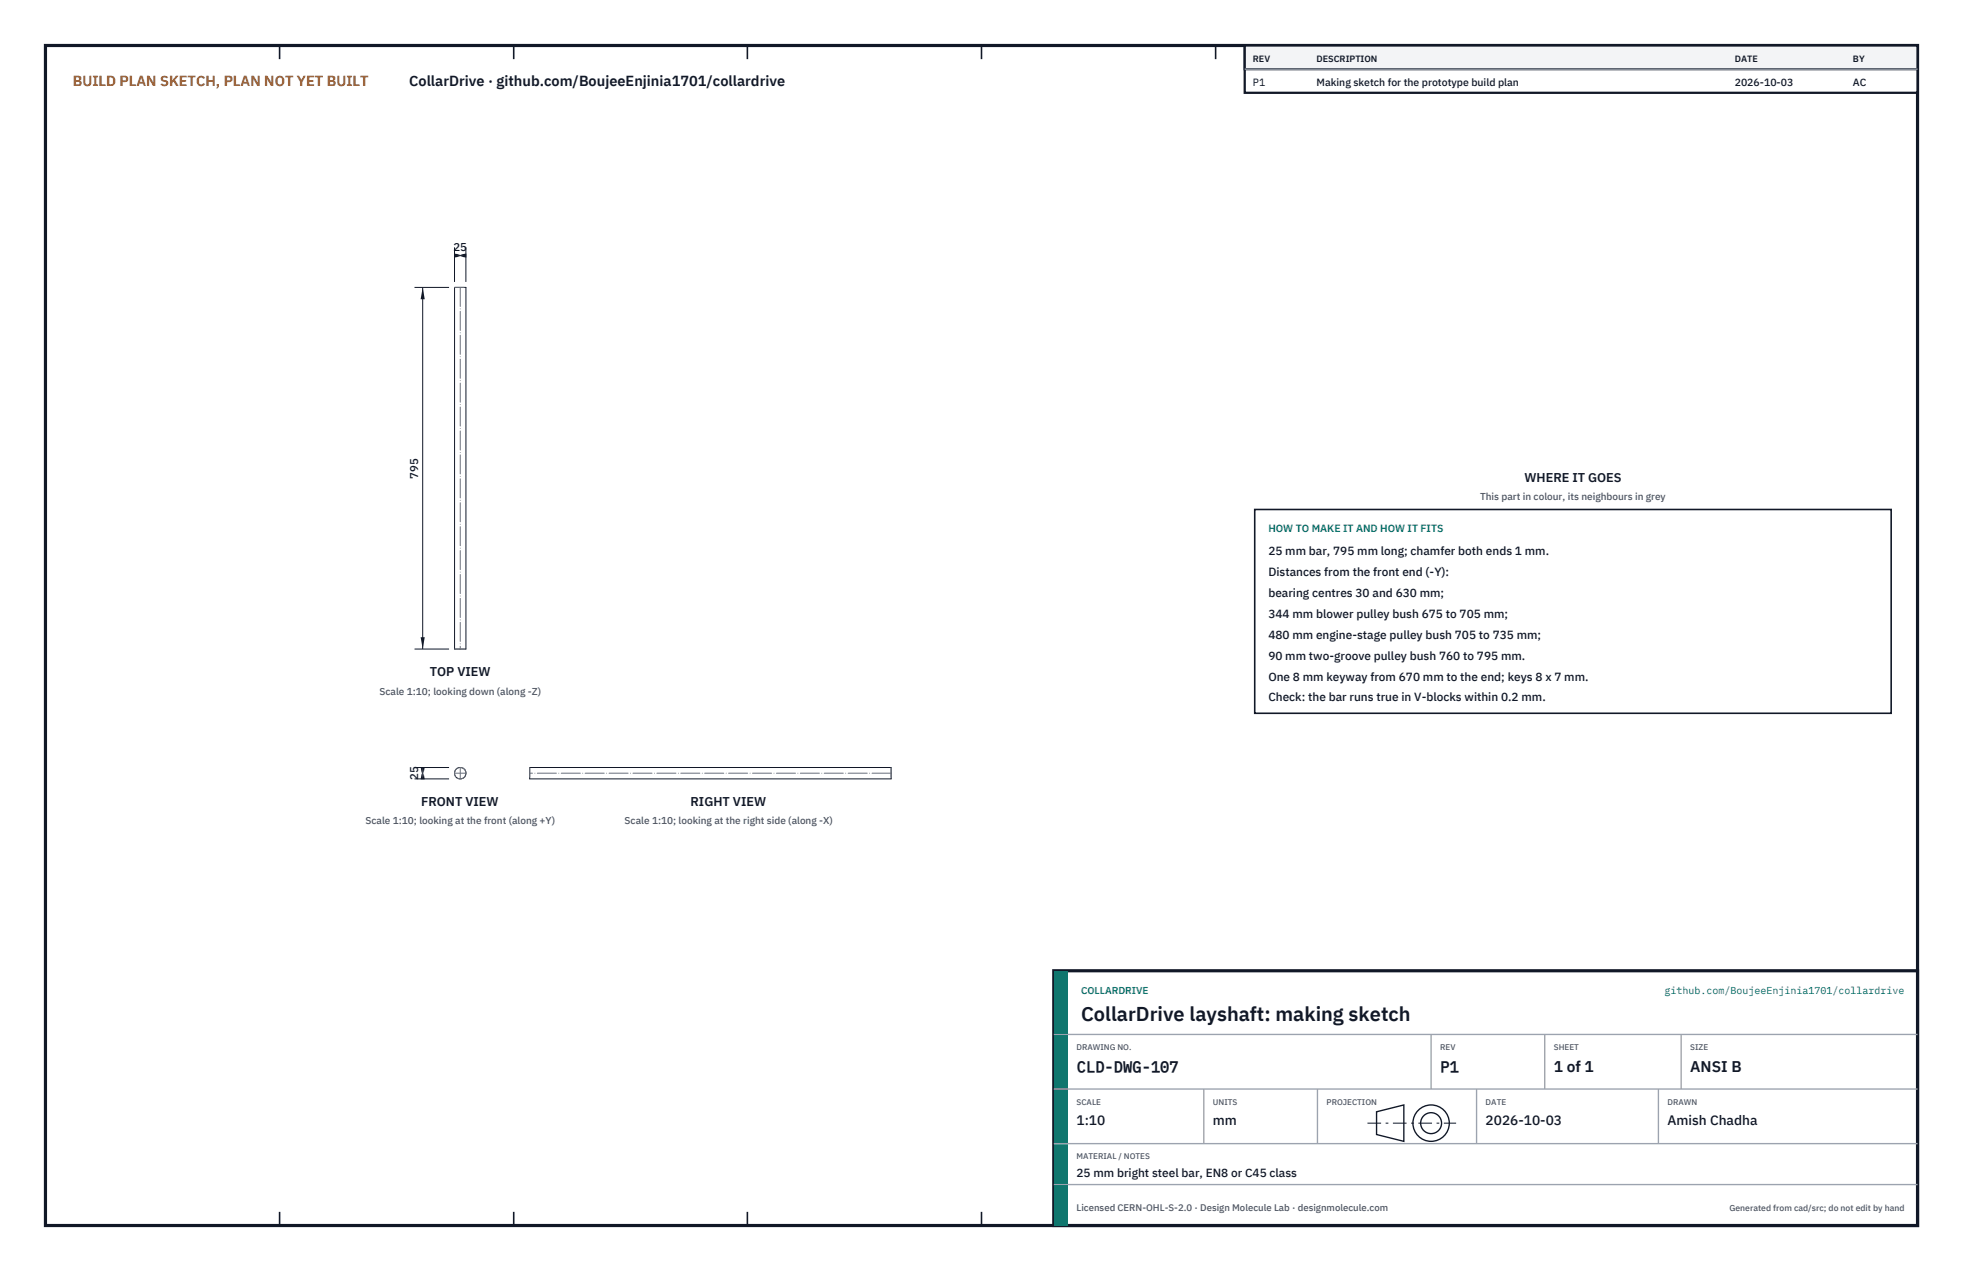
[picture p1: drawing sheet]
<svg xmlns="http://www.w3.org/2000/svg" width="432mm" height="279mm" viewBox="0 0 432 279" stroke-linecap="round" stroke-linejoin="round" font-family="sans-serif">
<defs><g id="words">
<text font-size="4.4" fill="#111827" x="237.8" y="224.4">CollarDrive layshaft: making sketch</text>
<g font-size="3.4" fill="#111827">
<text x="236.8" y="235.6">CLD-DWG-107</text>
<text x="316.8" y="235.6">P1</text>
<text x="341.8" y="235.6">1 of 1</text>
<text x="371.8" y="235.6">ANSI B</text>
</g>
<text font-size="3.2" fill="#b45309" x="16" y="19">BUILD PLAN SKETCH, PLAN NOT YET BUILT</text>
<text font-size="3.2" fill="#111827" x="90" y="19">CollarDrive · github.com/BoujeeEnjinia1701/collardrive</text>
<g font-size="3" fill="#111827">
<text x="236.8" y="247.2">1:10</text>
<text x="266.8" y="247.2">mm</text>
<text x="326.8" y="247.2">2026-10-03</text>
<text x="366.8" y="247.2">Amish Chadha</text>
</g>
<g font-size="2.8" fill="#111827">
<text x="335.3" y="106">WHERE IT GOES</text>
<text x="94.5" y="148.7">TOP VIEW</text>
<text x="92.6" y="177.2">FRONT VIEW</text>
<text x="151.9" y="177.2">RIGHT VIEW</text>
</g>
<g font-size="2.6" fill="#111827">
<text x="279" y="122">25 mm bar, 795 mm long; chamfer both ends 1 mm.</text>
<text x="279" y="126.6">Distances from the front end (-Y):</text>
<text x="279" y="131.2">bearing centres 30 and 630 mm;</text>
<text x="279" y="135.8">344 mm blower pulley bush 675 to 705 mm;</text>
<text x="279" y="140.4">480 mm engine-stage pulley bush 705 to 735 mm;</text>
<text x="279" y="145">90 mm two-groove pulley bush 760 to 795 mm.</text>
<text x="279" y="149.6">One 8 mm keyway from 670 mm to the end; keys 8 x 7 mm.</text>
<text x="279" y="154.2">Check: the bar runs true in V-blocks within 0.2 mm.</text>
<text x="236.8" y="258.8">25 mm bright steel bar, EN8 or C45 class</text>
</g>
<g font-size="2.5" fill="#111827">
<text x="99.7" y="55.2">25</text>
<text x="92" y="105.2" transform="rotate(-90 92 105.2)">795</text>
<text x="92" y="171.5" transform="rotate(-90 92 171.5)">25</text>
</g>
<g font-size="2.3" fill="#111827">
<text x="275.6" y="18.8">P1</text>
<text x="289.6" y="18.8">Making sketch for the prototype build plan</text>
<text x="381.6" y="18.8">2026-10-03</text>
<text x="407.6" y="18.8">AC</text>
</g>
<text font-size="2.3" fill="#0f766e" x="279" y="117">HOW TO MAKE IT AND HOW IT FITS</text>
<g font-size="2.2" fill="#4b5563">
<text x="325.6" y="110">This part in colour, its neighbours in grey</text>
<text x="83.5" y="152.7">Scale 1:10; looking down (along -Z)</text>
<text x="80.4" y="181.2">Scale 1:10; looking at the front (along +Y)</text>
<text x="137.4" y="181.2">Scale 1:10; looking at the right side (along -X)</text>
</g>
<g font-size="2.2" fill="#0f766e">
<text x="237.8" y="218.4">COLLARDRIVE</text>
<text x="366.1" y="218.4">github.com/BoujeeEnjinia1701/collardrive</text>
</g>
<text font-size="2.1" fill="#4b5563" x="236.8" y="266.2">Licensed CERN-OHL-S-2.0 · Design Molecule Lab · designmolecule.com</text>
<g font-size="2" fill="#111827">
<text x="275.6" y="13.6">REV</text>
<text x="289.6" y="13.6">DESCRIPTION</text>
<text x="381.6" y="13.6">DATE</text>
<text x="407.6" y="13.6">BY</text>
</g>
<text font-size="1.9" fill="#4b5563" x="380.4" y="266.2">Generated from cad/src; do not edit by hand</text>
<g font-size="1.8" fill="#4b5563">
<text x="236.8" y="230.8">DRAWING NO.</text>
<text x="316.8" y="230.8">REV</text>
<text x="341.8" y="230.8">SHEET</text>
<text x="371.8" y="230.8">SIZE</text>
<text x="236.8" y="242.8">SCALE</text>
<text x="266.8" y="242.8">UNITS</text>
<text x="291.8" y="242.8">PROJECTION</text>
<text x="326.8" y="242.8">DATE</text>
<text x="366.8" y="242.8">DRAWN</text>
<text x="236.8" y="254.8">MATERIAL / NOTES</text>
</g>
</g></defs>
<path d="M10 10h411.8v259.4h-411.8z" fill="none" stroke="#111827" stroke-width=".7" stroke-linecap="butt"/>
<g fill="none" stroke="#111827" stroke-width=".35">
<path d="M61.5 10v3M113 10v3M164.4 10v3M215.9 10v3M267.4 10v3M318.9 10v3M370.3 10v3M61.5 266.4v3M113 266.4v3M164.4 266.4v3M215.9 266.4v3M267.4 266.4v3"/>
<path d="M318.9 266.4v3M370.3 266.4v3"/>
</g>
<g fill="none" stroke="#111727" stroke-width=".22">
<path d="M100 63.2h2.5v79.5h-2.5zM116.5 168.7h79.5v2.5h-79.5z"/>
<circle cx="101.2" cy="170" r="1.26"/>
</g>
<g fill="none" stroke="#6a7180" stroke-width=".22" stroke-dasharray="2.1 .5">
<path d="M100 63.2h2.5M100 142.7h2.5M116.5 168.7v2.5M196 168.7v2.5"/>
<circle cx="101.2" cy="170" r="1.26"/>
</g>
<path d="M101.2 63.2v79.5M100 170h2.5M101.2 171.2v-2.5M196 170h-79.5" fill="none" stroke="#6a7180" stroke-width=".22" stroke-dasharray="4.2 .5 0 .5"/>
<path d="M100 54.4v7.6M100 56.2h2.5M102.5 54.4v7.6" fill="none" stroke="#111827" stroke-width=".22"/>
<path d="M100 56.2l2.6-.5v.9zM99.9 55.7v.9l2.6-.4z" fill="#111827"/>
<path d="M91.2 63.2h7.6M93 63.2v79.5M91.2 142.7h7.6" fill="none" stroke="#111827" stroke-width=".22"/>
<path d="M93 63.2l-.5 2.6h.9zM92.5 140.1h.9l-.4 2.6z" fill="#111827"/>
<path d="M91.2 168.7h7.6M91.2 171.2h7.6M93 168.7v2.5" fill="none" stroke="#111827" stroke-width=".22"/>
<path d="M93 168.7l-.5 2.6h.9zM92.5 168.6h.9l-.4 2.6z" fill="#111827"/>
<path d="M276 112h140v44.8h-140z" fill="#fff" stroke="#111827" stroke-width=".35"/>
<path d="M273.8 10h148v10.4h-148z" fill="#fff" stroke="#111827" stroke-width=".5"/>
<path d="M273.8 10h148v5.2h-148z" fill="#f3f4f6" stroke="#111827" stroke-width=".5"/>
<path d="M273.8 15.2h148" fill="none" stroke="#9ca3af" stroke-width=".3"/>
<path d="M231.8 213.4h190v56h-190z" fill="#fff" stroke="#111827" stroke-width=".7" stroke-linecap="butt"/>
<path d="M231.8 213.4h3v56h-3z" fill="#0f766e"/>
<path d="M231.8 227.4h190M231.8 239.4h190M264.8 239.4v12M289.8 239.4v12M314.8 227.4v12M324.8 239.4v12M339.8 227.4v12M364.8 239.4v12M369.8 227.4v12M231.8 251.4h190M231.8 260.4h190" fill="none" stroke="#9ca3af" stroke-width=".3"/>
<g fill="none" stroke="#111827" stroke-width=".3">
<path d="M302.8 244.4l6-1.5v8l-6-1.5z"/>
<circle cx="314.8" cy="246.9" r="4"/>
<circle cx="314.8" cy="246.9" r="2.3"/>
</g>
<path d="M300.8 246.9h19.5" fill="none" stroke="#111827" stroke-width=".22" stroke-dasharray="3 1 .6 1" stroke-linecap="butt"/>
<use href="#words"/>
</svg>
